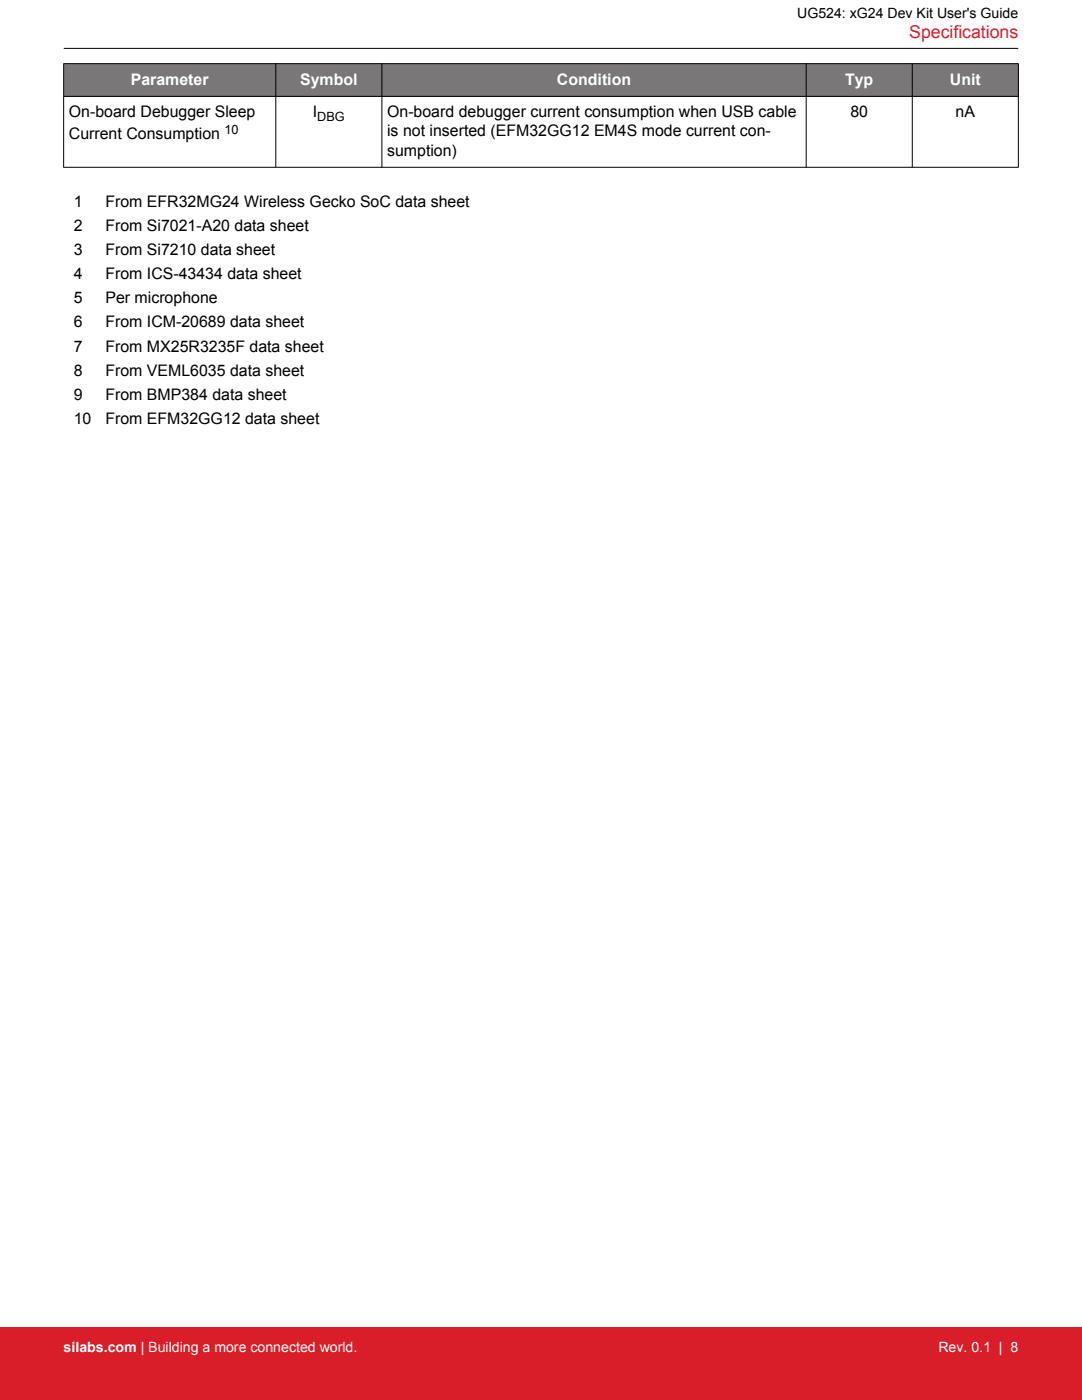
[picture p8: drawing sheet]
<svg xmlns="http://www.w3.org/2000/svg" width="216mm" height="279mm" viewBox="0 0 216 279" stroke-linecap="round" stroke-linejoin="round" font-family="sans-serif">
<defs><g id="words">
<text font-size="3.5" fill="#d91e2a" x="181.4" y="7.5">Specifications</text>
<g font-size="3.2" fill="#fff">
<text x="26.1" y="16.9">Parameter</text>
<text x="59.9" y="16.9">Symbol</text>
<text x="111.1" y="16.9">Condition</text>
<text x="168.6" y="16.9">Typ</text>
<text x="189.5" y="16.9">Unit</text>
</g>
<g font-size="3.2">
<text x="13.7" y="23.4">On-board Debugger Sleep</text>
<text x="62.4" y="23.4">I</text>
<text x="77.2" y="23.4">On-board debugger current consumption when USB cable</text>
<text x="169.7" y="23.4">80</text>
<text x="190.7" y="23.4">nA</text>
<text x="13.7" y="27.7">Current Consumption</text>
<text x="77.2" y="27.2">is not inserted (EFM32GG12 EM4S mode current con-</text>
<text x="77.2" y="31">sumption)</text>
<text x="14.7" y="41.3">1</text>
<text x="21" y="41.3">From EFR32MG24 Wireless Gecko SoC data sheet</text>
<text x="14.7" y="46.1">2</text>
<text x="21" y="46.1">From Si7021-A20 data sheet</text>
<text x="14.7" y="50.9">3</text>
<text x="21" y="50.9">From Si7210 data sheet</text>
<text x="14.7" y="55.7">4</text>
<text x="21" y="55.7">From ICS-43434 data sheet</text>
<text x="14.7" y="60.5">5</text>
<text x="14.7" y="65.4">6</text>
<text x="21" y="60.5">Per microphone</text>
<text x="21" y="65.4">From ICM-20689 data sheet</text>
<text x="14.7" y="70.2">7</text>
<text x="21" y="70.2">From MX25R3235F data sheet</text>
<text x="14.7" y="75">8</text>
<text x="21" y="75">From VEML6035 data sheet</text>
<text x="14.7" y="79.8">9</text>
<text x="21" y="79.8">From BMP384 data sheet</text>
<text x="14.7" y="84.6">10</text>
<text x="21" y="84.6">From EFM32GG12 data sheet</text>
</g>
<text font-size="2.8" x="159.1" y="3.5">UG524: xG24 Dev Kit User's Guide</text>
<g font-size="2.8" fill="#fff">
<text x="12.7" y="269.9">silabs.com | Building a more connected world.</text>
<text x="187.2" y="269.9">Rev. 0.1 | 8</text>
</g>
<g font-size="2.5">
<text x="44.8" y="26.7">10</text>
<text x="63.3" y="24">DBG</text>
</g>
</g></defs>
<g fill="#797777">
<path d="M12.7 12.7h190.5v6.5h-190.5z" fill-rule="evenodd"/>
<path d="M12.7 12.7h190.5v6.5h-190.5z" fill-rule="evenodd"/>
</g>
<path d="M12.7 12.7h190.5M12.7 19.2h190.5M12.7 12.7v20.7M12.7 9.7h190.5M55 12.7v20.7M76.2 12.7v20.7M160.9 12.7v20.7M182 12.7v20.7M203.2 12.7v20.7M12.7 33.4h190.5" fill="none" stroke="#000" stroke-width=".2"/>
<path d="M0 264.9h215.9v14.5h-215.9z" fill="#d91e2a"/>
<use href="#words"/>
</svg>
